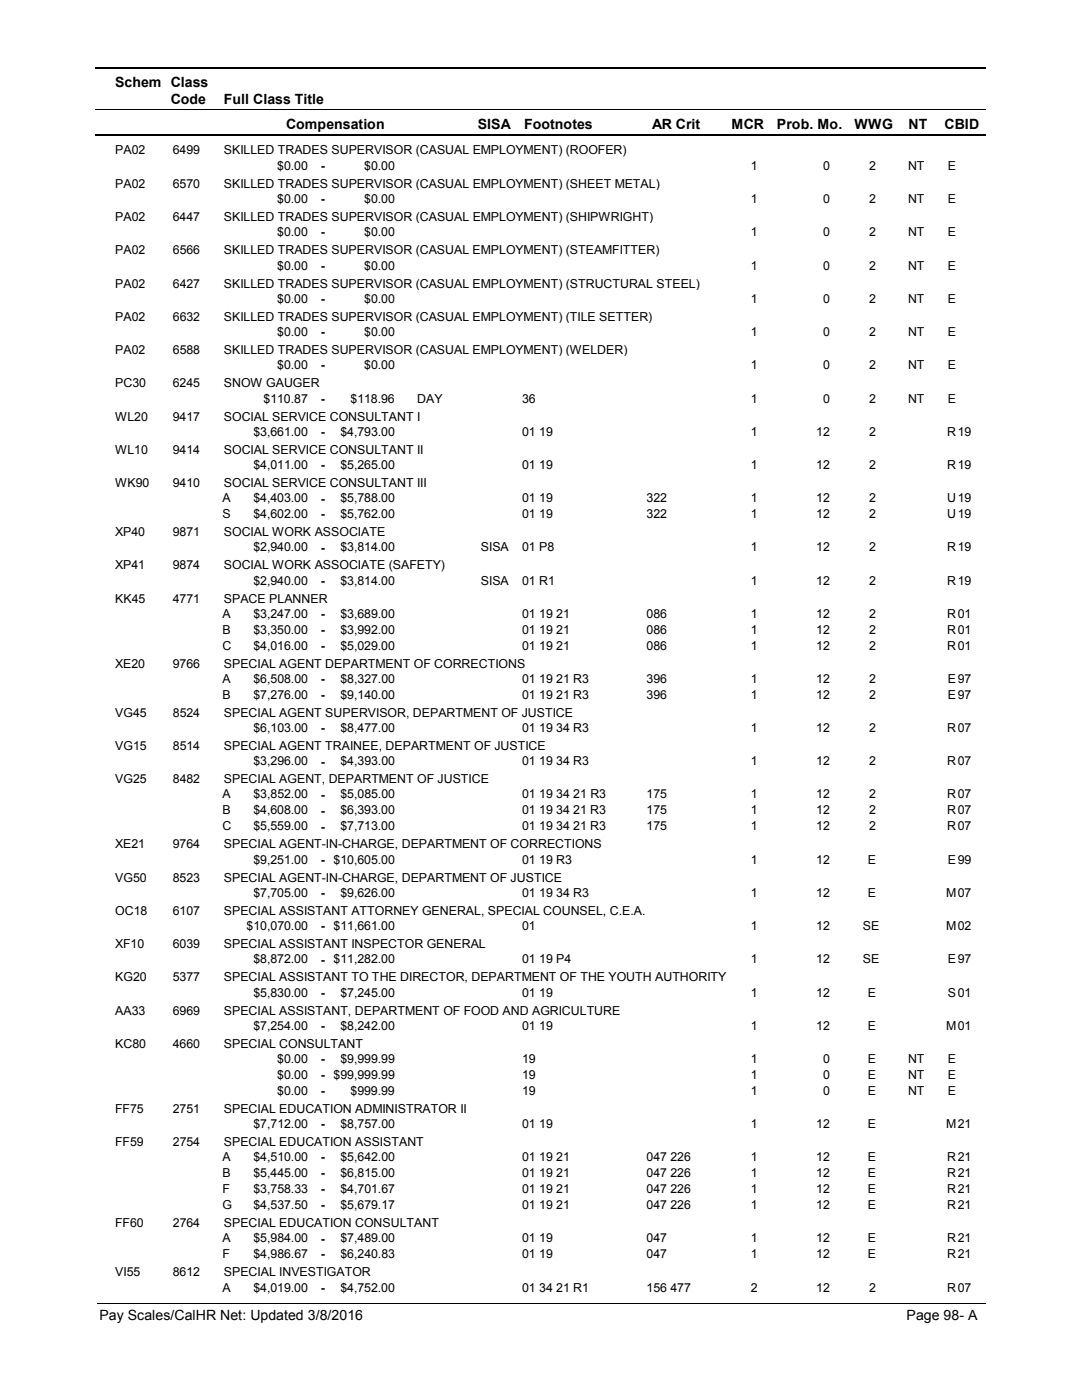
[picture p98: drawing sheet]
<svg xmlns="http://www.w3.org/2000/svg" width="216mm" height="279mm" viewBox="0 0 216 279" stroke-linecap="round" stroke-linejoin="round" font-family="sans-serif">
<defs><g id="words">
<g font-size="2.8">
<text x="23" y="17.3">Schem Class</text>
<text x="34.1" y="20.7">Code</text>
<text x="44.6" y="20.7">Full Class Title</text>
<text x="57.1" y="25.7">Compensation</text>
<text x="95.3" y="25.7">SISA</text>
<text x="104.6" y="25.7">Footnotes</text>
<text x="130.2" y="25.7">AR Crit</text>
<text x="146" y="25.7">MCR</text>
<text x="155.1" y="25.7">Prob. Mo.</text>
<text x="170.5" y="25.7">WWG</text>
<text x="181.3" y="25.7">NT</text>
<text x="188.5" y="25.7">CBID</text>
<text x="19.8" y="263.4">Pay Scales/CalHR Net: Updated 3/8/2016</text>
<text x="180.9" y="263.4">Page 98- A</text>
</g>
<g font-size="2.5">
<text x="23" y="30.8">PA02</text>
<text x="34.5" y="30.8">6499</text>
<text x="44.7" y="30.8">SKILLED TRADES SUPERVISOR (CASUAL EMPLOYMENT) (ROOFER)</text>
<text x="55.3" y="33.9">$0.00</text>
<text x="64" y="33.9">-</text>
<text x="72.7" y="33.9">$0.00</text>
<text x="149.8" y="33.9">1</text>
<text x="164.3" y="33.9">0</text>
<text x="173.5" y="33.9">2</text>
<text x="181.2" y="33.9">NT</text>
<text x="189.2" y="33.9">E</text>
<text x="23" y="37.5">PA02</text>
<text x="34.5" y="37.5">6570</text>
<text x="44.7" y="37.5">SKILLED TRADES SUPERVISOR (CASUAL EMPLOYMENT) (SHEET METAL)</text>
<text x="55.3" y="40.5">$0.00</text>
<text x="64" y="40.6">-</text>
<text x="72.7" y="40.5">$0.00</text>
<text x="149.8" y="40.5">1</text>
<text x="164.3" y="40.5">0</text>
<text x="173.5" y="40.5">2</text>
<text x="181.2" y="40.5">NT</text>
<text x="189.2" y="40.5">E</text>
<text x="23" y="44.1">PA02</text>
<text x="34.5" y="44.1">6447</text>
<text x="44.7" y="44.1">SKILLED TRADES SUPERVISOR (CASUAL EMPLOYMENT) (SHIPWRIGHT)</text>
<text x="55.3" y="47.2">$0.00</text>
<text x="64" y="47.2">-</text>
<text x="72.7" y="47.2">$0.00</text>
<text x="149.8" y="47.2">1</text>
<text x="164.3" y="47.2">0</text>
<text x="173.5" y="47.2">2</text>
<text x="181.2" y="47.2">NT</text>
<text x="189.2" y="47.2">E</text>
<text x="23" y="50.7">PA02</text>
<text x="34.5" y="50.7">6566</text>
<text x="44.7" y="50.7">SKILLED TRADES SUPERVISOR (CASUAL EMPLOYMENT) (STEAMFITTER)</text>
<text x="55.3" y="53.8">$0.00</text>
<text x="64" y="53.8">-</text>
<text x="72.7" y="53.8">$0.00</text>
<text x="149.8" y="53.8">1</text>
<text x="164.3" y="53.8">0</text>
<text x="173.5" y="53.8">2</text>
<text x="181.2" y="53.8">NT</text>
<text x="189.2" y="53.8">E</text>
<text x="23" y="57.4">PA02</text>
<text x="34.5" y="57.4">6427</text>
<text x="44.7" y="57.4">SKILLED TRADES SUPERVISOR (CASUAL EMPLOYMENT) (STRUCTURAL STEEL)</text>
<text x="23" y="64">PA02</text>
<text x="34.5" y="64">6632</text>
<text x="44.7" y="64">SKILLED TRADES SUPERVISOR (CASUAL EMPLOYMENT) (TILE SETTER)</text>
<text x="55.3" y="60.4">$0.00</text>
<text x="64" y="60.5">-</text>
<text x="72.7" y="60.4">$0.00</text>
<text x="149.8" y="60.4">1</text>
<text x="164.3" y="60.4">0</text>
<text x="173.5" y="60.4">2</text>
<text x="181.2" y="60.4">NT</text>
<text x="189.2" y="60.4">E</text>
<text x="23" y="70.6">PA02</text>
<text x="34.5" y="70.6">6588</text>
<text x="44.7" y="70.6">SKILLED TRADES SUPERVISOR (CASUAL EMPLOYMENT) (WELDER)</text>
<text x="55.3" y="67.1">$0.00</text>
<text x="64" y="67.1">-</text>
<text x="72.7" y="67.1">$0.00</text>
<text x="149.8" y="67.1">1</text>
<text x="164.3" y="67.1">0</text>
<text x="173.5" y="67.1">2</text>
<text x="181.2" y="67.1">NT</text>
<text x="189.2" y="67.1">E</text>
<text x="23" y="77.3">PC30</text>
<text x="34.5" y="77.3">6245</text>
<text x="44.7" y="77.3">SNOW GAUGER</text>
<text x="55.3" y="73.7">$0.00</text>
<text x="64" y="73.7">-</text>
<text x="72.7" y="73.7">$0.00</text>
<text x="149.8" y="73.7">1</text>
<text x="164.3" y="73.7">0</text>
<text x="173.5" y="73.7">2</text>
<text x="181.2" y="73.7">NT</text>
<text x="189.2" y="73.7">E</text>
<text x="23" y="83.9">WL20</text>
<text x="34.5" y="83.9">9417</text>
<text x="44.7" y="83.9">SOCIAL SERVICE CONSULTANT I</text>
<text x="52.6" y="80.3">$110.87</text>
<text x="64" y="80.4">-</text>
<text x="70" y="80.3">$118.96</text>
<text x="83.3" y="80.3">DAY</text>
<text x="104.2" y="80.3">36</text>
<text x="149.8" y="80.3">1</text>
<text x="164.3" y="80.3">0</text>
<text x="173.5" y="80.3">2</text>
<text x="181.2" y="80.3">NT</text>
<text x="189.2" y="80.3">E</text>
<text x="50.6" y="87">$3,661.00</text>
<text x="64" y="87">-</text>
<text x="67.9" y="87">$4,793.00</text>
<text x="104.2" y="87">01 19</text>
<text x="149.8" y="87">1</text>
<text x="162.9" y="87">12</text>
<text x="173.5" y="87">2</text>
<text x="189" y="87">R</text>
<text x="191.1" y="87">19</text>
<text x="23" y="90.5">WL10</text>
<text x="34.5" y="90.5">9414</text>
<text x="44.7" y="90.5">SOCIAL SERVICE CONSULTANT II</text>
<text x="50.6" y="93.6">$4,011.00</text>
<text x="64" y="93.6">-</text>
<text x="67.9" y="93.6">$5,265.00</text>
<text x="104.2" y="93.6">01 19</text>
<text x="149.8" y="93.6">1</text>
<text x="162.9" y="93.6">12</text>
<text x="173.5" y="93.6">2</text>
<text x="189" y="93.6">R</text>
<text x="191.1" y="93.6">19</text>
<text x="23" y="97.2">WK90</text>
<text x="34.5" y="97.2">9410</text>
<text x="44.4" y="100.3">A</text>
<text x="44.7" y="97.2">SOCIAL SERVICE CONSULTANT III</text>
<text x="50.6" y="100.3">$4,403.00</text>
<text x="64" y="100.3">-</text>
<text x="67.9" y="100.3">$5,788.00</text>
<text x="104.2" y="100.3">01 19</text>
<text x="129" y="100.3">322</text>
<text x="149.8" y="100.3">1</text>
<text x="162.9" y="100.3">12</text>
<text x="173.5" y="100.3">2</text>
<text x="189" y="100.3">U</text>
<text x="191.1" y="100.3">19</text>
<text x="23" y="107">XP40</text>
<text x="34.5" y="107">9871</text>
<text x="44.4" y="103.4">S</text>
<text x="44.7" y="107">SOCIAL WORK ASSOCIATE</text>
<text x="50.6" y="103.4">$4,602.00</text>
<text x="64" y="103.5">-</text>
<text x="67.9" y="103.4">$5,762.00</text>
<text x="104.2" y="103.4">01 19</text>
<text x="129" y="103.4">322</text>
<text x="149.8" y="103.4">1</text>
<text x="162.9" y="103.4">12</text>
<text x="173.5" y="103.4">2</text>
<text x="189" y="103.4">U</text>
<text x="191.1" y="103.4">19</text>
<text x="23" y="113.6">XP41</text>
<text x="34.5" y="113.6">9874</text>
<text x="44.7" y="113.6">SOCIAL WORK ASSOCIATE (SAFETY)</text>
<text x="50.6" y="110">$2,940.00</text>
<text x="64" y="110.1">-</text>
<text x="67.9" y="110">$3,814.00</text>
<text x="96" y="110">SISA</text>
<text x="104.2" y="110">01 P8</text>
<text x="149.8" y="110">1</text>
<text x="162.9" y="110">12</text>
<text x="173.5" y="110">2</text>
<text x="189" y="110">R</text>
<text x="191.1" y="110">19</text>
<text x="50.6" y="116.7">$2,940.00</text>
<text x="64" y="116.7">-</text>
<text x="67.9" y="116.7">$3,814.00</text>
<text x="96" y="116.7">SISA</text>
<text x="104.2" y="116.7">01 R1</text>
<text x="149.8" y="116.7">1</text>
<text x="162.9" y="116.7">12</text>
<text x="173.5" y="116.7">2</text>
<text x="189" y="116.7">R</text>
<text x="191.1" y="116.7">19</text>
<text x="23" y="120.3">KK45</text>
<text x="34.5" y="120.3">4771</text>
<text x="44.4" y="123.3">A</text>
<text x="44.7" y="120.3">SPACE PLANNER</text>
<text x="50.6" y="123.3">$3,247.00</text>
<text x="64" y="123.4">-</text>
<text x="67.9" y="123.3">$3,689.00</text>
<text x="104.2" y="123.3">01 19 21</text>
<text x="129" y="123.3">086</text>
<text x="149.8" y="123.3">1</text>
<text x="162.9" y="123.3">12</text>
<text x="173.5" y="123.3">2</text>
<text x="189" y="123.3">R</text>
<text x="191.1" y="123.3">01</text>
<text x="44.4" y="126.5">B</text>
<text x="44.4" y="129.7">C</text>
<text x="50.6" y="126.5">$3,350.00</text>
<text x="50.6" y="129.7">$4,016.00</text>
<text x="64" y="126.5">-</text>
<text x="64" y="129.7">-</text>
<text x="67.9" y="126.5">$3,992.00</text>
<text x="67.9" y="129.7">$5,029.00</text>
<text x="104.2" y="126.5">01 19 21</text>
<text x="104.2" y="129.7">01 19 21</text>
<text x="129" y="126.5">086</text>
<text x="129" y="129.7">086</text>
<text x="149.8" y="126.5">1</text>
<text x="149.8" y="129.7">1</text>
<text x="162.9" y="126.5">12</text>
<text x="162.9" y="129.7">12</text>
<text x="173.5" y="126.5">2</text>
<text x="173.5" y="129.7">2</text>
<text x="189" y="126.5">R</text>
<text x="189" y="129.7">R</text>
<text x="191.1" y="126.5">01</text>
<text x="191.1" y="129.7">01</text>
<text x="23" y="133.3">XE20</text>
<text x="34.5" y="133.3">9766</text>
<text x="44.4" y="136.3">A</text>
<text x="44.7" y="133.3">SPECIAL AGENT DEPARTMENT OF CORRECTIONS</text>
<text x="50.6" y="136.3">$6,508.00</text>
<text x="64" y="136.3">-</text>
<text x="67.9" y="136.3">$8,327.00</text>
<text x="104.2" y="136.3">01 19 21 R3</text>
<text x="129" y="136.3">396</text>
<text x="149.8" y="136.3">1</text>
<text x="162.9" y="136.3">12</text>
<text x="173.5" y="136.3">2</text>
<text x="189.2" y="136.3">E</text>
<text x="191.1" y="136.3">97</text>
<text x="23" y="143.1">VG45</text>
<text x="34.5" y="143.1">8524</text>
<text x="44.4" y="139.5">B</text>
<text x="44.7" y="143.1">SPECIAL AGENT SUPERVISOR, DEPARTMENT OF JUSTICE</text>
<text x="50.6" y="139.5">$7,276.00</text>
<text x="64" y="139.5">-</text>
<text x="67.9" y="139.5">$9,140.00</text>
<text x="104.2" y="139.5">01 19 21 R3</text>
<text x="129" y="139.5">396</text>
<text x="149.8" y="139.5">1</text>
<text x="162.9" y="139.5">12</text>
<text x="173.5" y="139.5">2</text>
<text x="189.2" y="139.5">E</text>
<text x="191.1" y="139.5">97</text>
<text x="23" y="149.7">VG15</text>
<text x="34.5" y="149.7">8514</text>
<text x="44.7" y="149.7">SPECIAL AGENT TRAINEE, DEPARTMENT OF JUSTICE</text>
<text x="50.6" y="146.1">$6,103.00</text>
<text x="64" y="146.2">-</text>
<text x="67.9" y="146.1">$8,477.00</text>
<text x="104.2" y="146.1">01 19 34 R3</text>
<text x="149.8" y="146.1">1</text>
<text x="162.9" y="146.1">12</text>
<text x="173.5" y="146.1">2</text>
<text x="189" y="146.1">R</text>
<text x="191.1" y="146.1">07</text>
<text x="50.6" y="152.8">$3,296.00</text>
<text x="64" y="152.8">-</text>
<text x="67.9" y="152.8">$4,393.00</text>
<text x="104.2" y="152.8">01 19 34 R3</text>
<text x="149.8" y="152.8">1</text>
<text x="162.9" y="152.8">12</text>
<text x="173.5" y="152.8">2</text>
<text x="189" y="152.8">R</text>
<text x="191.1" y="152.8">07</text>
<text x="23" y="156.3">VG25</text>
<text x="34.5" y="156.3">8482</text>
<text x="44.4" y="159.4">A</text>
<text x="44.7" y="156.3">SPECIAL AGENT, DEPARTMENT OF JUSTICE</text>
<text x="50.6" y="159.4">$3,852.00</text>
<text x="64" y="159.4">-</text>
<text x="67.9" y="159.4">$5,085.00</text>
<text x="104.2" y="159.4">01 19 34 21 R3</text>
<text x="129" y="159.4">175</text>
<text x="149.8" y="159.4">1</text>
<text x="162.9" y="159.4">12</text>
<text x="173.5" y="159.4">2</text>
<text x="189" y="159.4">R</text>
<text x="191.1" y="159.4">07</text>
<text x="44.4" y="162.5">B</text>
<text x="44.4" y="165.7">C</text>
<text x="50.6" y="162.5">$4,608.00</text>
<text x="50.6" y="165.7">$5,559.00</text>
<text x="64" y="162.6">-</text>
<text x="64" y="165.8">-</text>
<text x="67.9" y="162.5">$6,393.00</text>
<text x="67.9" y="165.7">$7,713.00</text>
<text x="104.2" y="162.5">01 19 34 21 R3</text>
<text x="104.2" y="165.7">01 19 34 21 R3</text>
<text x="129" y="162.5">175</text>
<text x="129" y="165.7">175</text>
<text x="149.8" y="162.5">1</text>
<text x="149.8" y="165.7">1</text>
<text x="162.9" y="162.5">12</text>
<text x="162.9" y="165.7">12</text>
<text x="173.5" y="162.5">2</text>
<text x="173.5" y="165.7">2</text>
<text x="189" y="162.5">R</text>
<text x="189" y="165.7">R</text>
<text x="191.1" y="162.5">07</text>
<text x="191.1" y="165.7">07</text>
<text x="23" y="169.3">XE21</text>
<text x="34.5" y="169.3">9764</text>
<text x="44.7" y="169.3">SPECIAL AGENT-IN-CHARGE, DEPARTMENT OF CORRECTIONS</text>
<text x="50.6" y="172.4">$9,251.00</text>
<text x="64" y="172.4">-</text>
<text x="66.6" y="172.4">$10,605.00</text>
<text x="104.2" y="172.4">01 19 R3</text>
<text x="149.8" y="172.4">1</text>
<text x="162.9" y="172.4">12</text>
<text x="173.2" y="172.4">E</text>
<text x="189.2" y="172.4">E</text>
<text x="191.1" y="172.4">99</text>
<text x="23" y="176">VG50</text>
<text x="34.5" y="176">8523</text>
<text x="44.7" y="176">SPECIAL AGENT-IN-CHARGE, DEPARTMENT OF JUSTICE</text>
<text x="50.6" y="179">$7,705.00</text>
<text x="64" y="179.1">-</text>
<text x="67.9" y="179">$9,626.00</text>
<text x="104.2" y="179">01 19 34 R3</text>
<text x="149.8" y="179">1</text>
<text x="162.9" y="179">12</text>
<text x="173.2" y="179">E</text>
<text x="188.8" y="179">M</text>
<text x="191.1" y="179">07</text>
<text x="23" y="182.6">OC18</text>
<text x="34.5" y="182.6">6107</text>
<text x="44.7" y="182.6">SPECIAL ASSISTANT ATTORNEY GENERAL, SPECIAL COUNSEL, C.E.A.</text>
<text x="49.2" y="185.6">$10,070.00</text>
<text x="64" y="185.7">-</text>
<text x="66.6" y="185.6">$11,661.00</text>
<text x="104.2" y="185.6">01</text>
<text x="149.8" y="185.6">1</text>
<text x="162.9" y="185.6">12</text>
<text x="172.2" y="185.6">SE</text>
<text x="188.8" y="185.6">M</text>
<text x="191.1" y="185.6">02</text>
<text x="23" y="189.2">XF10</text>
<text x="34.5" y="189.2">6039</text>
<text x="44.7" y="189.2">SPECIAL ASSISTANT INSPECTOR GENERAL</text>
<text x="23" y="195.9">KG20</text>
<text x="34.5" y="195.9">5377</text>
<text x="44.7" y="195.9">SPECIAL ASSISTANT TO THE DIRECTOR, DEPARTMENT OF THE YOUTH AUTHORITY</text>
<text x="50.6" y="192.3">$8,872.00</text>
<text x="64" y="192.3">-</text>
<text x="66.6" y="192.3">$11,282.00</text>
<text x="104.2" y="192.3">01 19 P4</text>
<text x="149.8" y="192.3">1</text>
<text x="162.9" y="192.3">12</text>
<text x="172.2" y="192.3">SE</text>
<text x="189.2" y="192.3">E</text>
<text x="191.1" y="192.3">97</text>
<text x="23" y="202.5">AA33</text>
<text x="34.5" y="202.5">6969</text>
<text x="44.7" y="202.5">SPECIAL ASSISTANT, DEPARTMENT OF FOOD AND AGRICULTURE</text>
<text x="50.6" y="198.9">$5,830.00</text>
<text x="64" y="199">-</text>
<text x="67.9" y="198.9">$7,245.00</text>
<text x="104.2" y="198.9">01 19</text>
<text x="149.8" y="198.9">1</text>
<text x="162.9" y="198.9">12</text>
<text x="173.2" y="198.9">E</text>
<text x="189.2" y="198.9">S</text>
<text x="191.1" y="198.9">01</text>
<text x="23" y="209.1">KC80</text>
<text x="34.5" y="209.1">4660</text>
<text x="44.7" y="209.1">SPECIAL CONSULTANT</text>
<text x="50.6" y="205.5">$7,254.00</text>
<text x="64" y="205.6">-</text>
<text x="67.9" y="205.5">$8,242.00</text>
<text x="104.2" y="205.5">01 19</text>
<text x="149.8" y="205.5">1</text>
<text x="162.9" y="205.5">12</text>
<text x="173.2" y="205.5">E</text>
<text x="188.8" y="205.5">M</text>
<text x="191.1" y="205.5">01</text>
<text x="55.3" y="212.2">$0.00</text>
<text x="55.3" y="215.4">$0.00</text>
<text x="64" y="212.2">-</text>
<text x="64" y="215.4">-</text>
<text x="66.6" y="215.4">$99,999.99</text>
<text x="67.9" y="212.2">$9,999.99</text>
<text x="104.2" y="212.2">19</text>
<text x="104.2" y="215.4">19</text>
<text x="149.8" y="212.2">1</text>
<text x="149.8" y="215.4">1</text>
<text x="164.3" y="212.2">0</text>
<text x="164.3" y="215.4">0</text>
<text x="173.2" y="212.2">E</text>
<text x="173.2" y="215.4">E</text>
<text x="181.2" y="212.2">NT</text>
<text x="181.2" y="215.4">NT</text>
<text x="189.2" y="212.2">E</text>
<text x="189.2" y="215.4">E</text>
<text x="55.3" y="218.5">$0.00</text>
<text x="64" y="218.6">-</text>
<text x="70" y="218.5">$999.99</text>
<text x="104.2" y="218.5">19</text>
<text x="149.8" y="218.5">1</text>
<text x="164.3" y="218.5">0</text>
<text x="173.2" y="218.5">E</text>
<text x="181.2" y="218.5">NT</text>
<text x="189.2" y="218.5">E</text>
<text x="23" y="222.1">FF75</text>
<text x="34.5" y="222.1">2751</text>
<text x="44.7" y="222.1">SPECIAL EDUCATION ADMINISTRATOR II</text>
<text x="50.6" y="225.2">$7,712.00</text>
<text x="64" y="225.2">-</text>
<text x="67.9" y="225.2">$8,757.00</text>
<text x="104.2" y="225.2">01 19</text>
<text x="149.8" y="225.2">1</text>
<text x="162.9" y="225.2">12</text>
<text x="173.2" y="225.2">E</text>
<text x="188.8" y="225.2">M</text>
<text x="191.1" y="225.2">21</text>
<text x="23" y="228.8">FF59</text>
<text x="34.5" y="228.8">2754</text>
<text x="44.4" y="231.8">A</text>
<text x="44.7" y="228.8">SPECIAL EDUCATION ASSISTANT</text>
<text x="50.6" y="231.8">$4,510.00</text>
<text x="64" y="231.8">-</text>
<text x="67.9" y="231.8">$5,642.00</text>
<text x="104.2" y="231.8">01 19 21</text>
<text x="129" y="231.8">047 226</text>
<text x="149.8" y="231.8">1</text>
<text x="162.9" y="231.8">12</text>
<text x="173.2" y="231.8">E</text>
<text x="189" y="231.8">R</text>
<text x="191.1" y="231.8">21</text>
<text x="44.4" y="235">B</text>
<text x="44.4" y="238.1">F</text>
<text x="50.6" y="235">$5,445.00</text>
<text x="50.6" y="238.1">$3,758.33</text>
<text x="64" y="235">-</text>
<text x="64" y="238.2">-</text>
<text x="67.9" y="235">$6,815.00</text>
<text x="67.9" y="238.1">$4,701.67</text>
<text x="104.2" y="235">01 19 21</text>
<text x="104.2" y="238.1">01 19 21</text>
<text x="129" y="235">047 226</text>
<text x="129" y="238.1">047 226</text>
<text x="149.8" y="235">1</text>
<text x="149.8" y="238.1">1</text>
<text x="162.9" y="235">12</text>
<text x="162.9" y="238.1">12</text>
<text x="173.2" y="235">E</text>
<text x="173.2" y="238.1">E</text>
<text x="189" y="235">R</text>
<text x="189" y="238.1">R</text>
<text x="191.1" y="235">21</text>
<text x="191.1" y="238.1">21</text>
<text x="23" y="244.9">FF60</text>
<text x="34.5" y="244.9">2764</text>
<text x="44.4" y="241.3">G</text>
<text x="44.7" y="244.9">SPECIAL EDUCATION CONSULTANT</text>
<text x="50.6" y="241.3">$4,537.50</text>
<text x="64" y="241.3">-</text>
<text x="67.9" y="241.3">$5,679.17</text>
<text x="104.2" y="241.3">01 19 21</text>
<text x="129" y="241.3">047 226</text>
<text x="149.8" y="241.3">1</text>
<text x="162.9" y="241.3">12</text>
<text x="173.2" y="241.3">E</text>
<text x="189" y="241.3">R</text>
<text x="191.1" y="241.3">21</text>
<text x="44.4" y="248">A</text>
<text x="44.4" y="251.1">F</text>
<text x="50.6" y="248">$5,984.00</text>
<text x="50.6" y="251.1">$4,986.67</text>
<text x="64" y="248">-</text>
<text x="64" y="251.2">-</text>
<text x="67.9" y="248">$7,489.00</text>
<text x="67.9" y="251.1">$6,240.83</text>
<text x="104.2" y="248">01 19</text>
<text x="104.2" y="251.1">01 19</text>
<text x="129" y="248">047</text>
<text x="129" y="251.1">047</text>
<text x="149.8" y="248">1</text>
<text x="149.8" y="251.1">1</text>
<text x="162.9" y="248">12</text>
<text x="162.9" y="251.1">12</text>
<text x="173.2" y="248">E</text>
<text x="173.2" y="251.1">E</text>
<text x="189" y="248">R</text>
<text x="189" y="251.1">R</text>
<text x="191.1" y="248">21</text>
<text x="191.1" y="251.1">21</text>
<text x="23" y="254.7">VI55</text>
<text x="34.5" y="254.7">8612</text>
<text x="44.4" y="257.8">A</text>
<text x="44.7" y="254.7">SPECIAL INVESTIGATOR</text>
<text x="50.6" y="257.8">$4,019.00</text>
<text x="64" y="257.8">-</text>
<text x="67.9" y="257.8">$4,752.00</text>
<text x="104.2" y="257.8">01 34 21 R1</text>
<text x="129" y="257.8">156 477</text>
<text x="149.8" y="257.8">2</text>
<text x="162.9" y="257.8">12</text>
<text x="173.5" y="257.8">2</text>
<text x="189" y="257.8">R</text>
<text x="191.1" y="257.8">07</text>
</g>
</g></defs>
<path d="M19 13.5h177.7M19 27h177.7" fill="none" stroke="#000" stroke-width=".36"/>
<path d="M19 21.9h177.7" fill="none" stroke="#000" stroke-width=".2"/>
<g fill="#fff">
<path d="M46.8 31.3h16.3v3h-16.3z" fill-rule="evenodd"/>
<path d="M190.8 31.3h4.1v3h-4.1z" fill-rule="evenodd"/>
<path d="M46.8 37.9h16.3v3h-16.3z" fill-rule="evenodd"/>
<path d="M190.8 37.9h4.1v3h-4.1z" fill-rule="evenodd"/>
<path d="M46.8 44.5h16.3v3h-16.3z" fill-rule="evenodd"/>
<path d="M190.8 44.5h4.1v3h-4.1z" fill-rule="evenodd"/>
<path d="M46.8 51.2h16.3v3h-16.3z" fill-rule="evenodd"/>
<path d="M190.8 51.2h4.1v3h-4.1z" fill-rule="evenodd"/>
<path d="M46.8 57.8h16.3v3h-16.3z" fill-rule="evenodd"/>
<path d="M190.8 57.8h4.1v3h-4.1z" fill-rule="evenodd"/>
<path d="M46.8 64.4h16.3v3h-16.3z" fill-rule="evenodd"/>
<path d="M190.8 64.4h4.1v3h-4.1z" fill-rule="evenodd"/>
<path d="M46.8 71.1h16.3v3h-16.3z" fill-rule="evenodd"/>
<path d="M190.8 71.1h4.1v3h-4.1z" fill-rule="evenodd"/>
<path d="M46.8 77.7h16.3v3h-16.3z" fill-rule="evenodd"/>
<path d="M190.8 77.7h4.1v3h-4.1z" fill-rule="evenodd"/>
<path d="M46.8 84.3h16.3v3h-16.3z" fill-rule="evenodd"/>
<path d="M190.8 84.3h4.1v3h-4.1z" fill-rule="evenodd"/>
<path d="M46.8 91h16.3v3h-16.3z" fill-rule="evenodd"/>
<path d="M190.8 91h4.1v3h-4.1z" fill-rule="evenodd"/>
<path d="M46.8 97.6h16.3v3h-16.3z" fill-rule="evenodd"/>
<path d="M190.8 97.6h4.1v3h-4.1z" fill-rule="evenodd"/>
<path d="M46.8 100.8h16.3v3h-16.3z" fill-rule="evenodd"/>
<path d="M190.8 100.8h4.1v3h-4.1z" fill-rule="evenodd"/>
<path d="M46.8 107.4h16.3v3h-16.3z" fill-rule="evenodd"/>
<path d="M190.8 107.4h4.1v3h-4.1z" fill-rule="evenodd"/>
<path d="M46.8 114.1h16.3v3h-16.3z" fill-rule="evenodd"/>
<path d="M190.8 114.1h4.1v3h-4.1z" fill-rule="evenodd"/>
<path d="M46.8 120.7h16.3v3h-16.3z" fill-rule="evenodd"/>
<path d="M190.8 120.7h4.1v3h-4.1z" fill-rule="evenodd"/>
<path d="M46.8 123.9h16.3v3h-16.3z" fill-rule="evenodd"/>
<path d="M190.8 123.9h4.1v3h-4.1z" fill-rule="evenodd"/>
<path d="M46.8 127.1h16.3v3h-16.3z" fill-rule="evenodd"/>
<path d="M190.8 127.1h4.1v3h-4.1z" fill-rule="evenodd"/>
<path d="M46.8 133.7h16.3v3h-16.3z" fill-rule="evenodd"/>
<path d="M190.8 133.7h4.1v3h-4.1z" fill-rule="evenodd"/>
<path d="M46.8 136.9h16.3v2.9h-16.3z" fill-rule="evenodd"/>
<path d="M190.8 136.9h4.1v2.9h-4.1z" fill-rule="evenodd"/>
<path d="M46.8 143.5h16.3v3h-16.3z" fill-rule="evenodd"/>
<path d="M190.8 143.5h4.1v3h-4.1z" fill-rule="evenodd"/>
<path d="M46.8 150.2h16.3v2.9h-16.3z" fill-rule="evenodd"/>
<path d="M190.8 150.2h4.1v2.9h-4.1z" fill-rule="evenodd"/>
<path d="M46.8 156.8h16.3v2.9h-16.3z" fill-rule="evenodd"/>
<path d="M190.8 156.8h4.1v2.9h-4.1z" fill-rule="evenodd"/>
<path d="M46.8 159.9h16.3v3h-16.3z" fill-rule="evenodd"/>
<path d="M190.8 159.9h4.1v3h-4.1z" fill-rule="evenodd"/>
<path d="M46.8 163.1h16.3v3h-16.3z" fill-rule="evenodd"/>
<path d="M190.8 163.1h4.1v3h-4.1z" fill-rule="evenodd"/>
<path d="M46.8 169.8h16.3v2.9h-16.3z" fill-rule="evenodd"/>
<path d="M190.8 169.8h4.1v2.9h-4.1z" fill-rule="evenodd"/>
<path d="M46.8 176.4h16.3v3h-16.3z" fill-rule="evenodd"/>
<path d="M190.8 176.4h4.1v3h-4.1z" fill-rule="evenodd"/>
<path d="M46.8 183h16.3v3h-16.3z" fill-rule="evenodd"/>
<path d="M190.8 183h4.1v3h-4.1z" fill-rule="evenodd"/>
<path d="M46.8 189.7h16.3v2.9h-16.3z" fill-rule="evenodd"/>
<path d="M190.8 189.7h4.1v2.9h-4.1z" fill-rule="evenodd"/>
<path d="M46.8 196.3h16.3v3h-16.3z" fill-rule="evenodd"/>
<path d="M190.8 196.3h4.1v3h-4.1z" fill-rule="evenodd"/>
<path d="M46.8 202.9h16.3v3h-16.3z" fill-rule="evenodd"/>
<path d="M190.8 202.9h4.1v3h-4.1z" fill-rule="evenodd"/>
<path d="M46.8 209.6h16.3v3h-16.3z" fill-rule="evenodd"/>
<path d="M190.8 209.6h4.1v3h-4.1z" fill-rule="evenodd"/>
<path d="M46.8 212.7h16.3v3h-16.3z" fill-rule="evenodd"/>
<path d="M190.8 212.7h4.1v3h-4.1z" fill-rule="evenodd"/>
<path d="M46.8 215.9h16.3v3h-16.3z" fill-rule="evenodd"/>
<path d="M190.8 215.9h4.1v3h-4.1z" fill-rule="evenodd"/>
<path d="M46.8 222.6h16.3v3h-16.3z" fill-rule="evenodd"/>
<path d="M190.8 222.6h4.1v3h-4.1z" fill-rule="evenodd"/>
<path d="M46.8 229.2h16.3v3h-16.3z" fill-rule="evenodd"/>
<path d="M190.8 229.2h4.1v3h-4.1z" fill-rule="evenodd"/>
<path d="M46.8 232.4h16.3v2.9h-16.3z" fill-rule="evenodd"/>
<path d="M190.8 232.4h4.1v2.9h-4.1z" fill-rule="evenodd"/>
<path d="M46.8 235.5h16.3v3h-16.3z" fill-rule="evenodd"/>
<path d="M190.8 235.5h4.1v3h-4.1z" fill-rule="evenodd"/>
<path d="M46.8 238.7h16.3v3h-16.3z" fill-rule="evenodd"/>
<path d="M190.8 238.7h4.1v3h-4.1z" fill-rule="evenodd"/>
<path d="M46.8 245.4h16.3v2.9h-16.3z" fill-rule="evenodd"/>
<path d="M190.8 245.4h4.1v2.9h-4.1z" fill-rule="evenodd"/>
<path d="M46.8 248.5h16.3v3h-16.3z" fill-rule="evenodd"/>
<path d="M190.8 248.5h4.1v3h-4.1z" fill-rule="evenodd"/>
<path d="M46.8 255.2h16.3v3h-16.3z" fill-rule="evenodd"/>
<path d="M190.8 255.2h4.1v3h-4.1z" fill-rule="evenodd"/>
</g>
<path d="M19.5 260.1h177.2" fill="none" stroke="#000" stroke-width=".2"/>
<use href="#words"/>
</svg>
